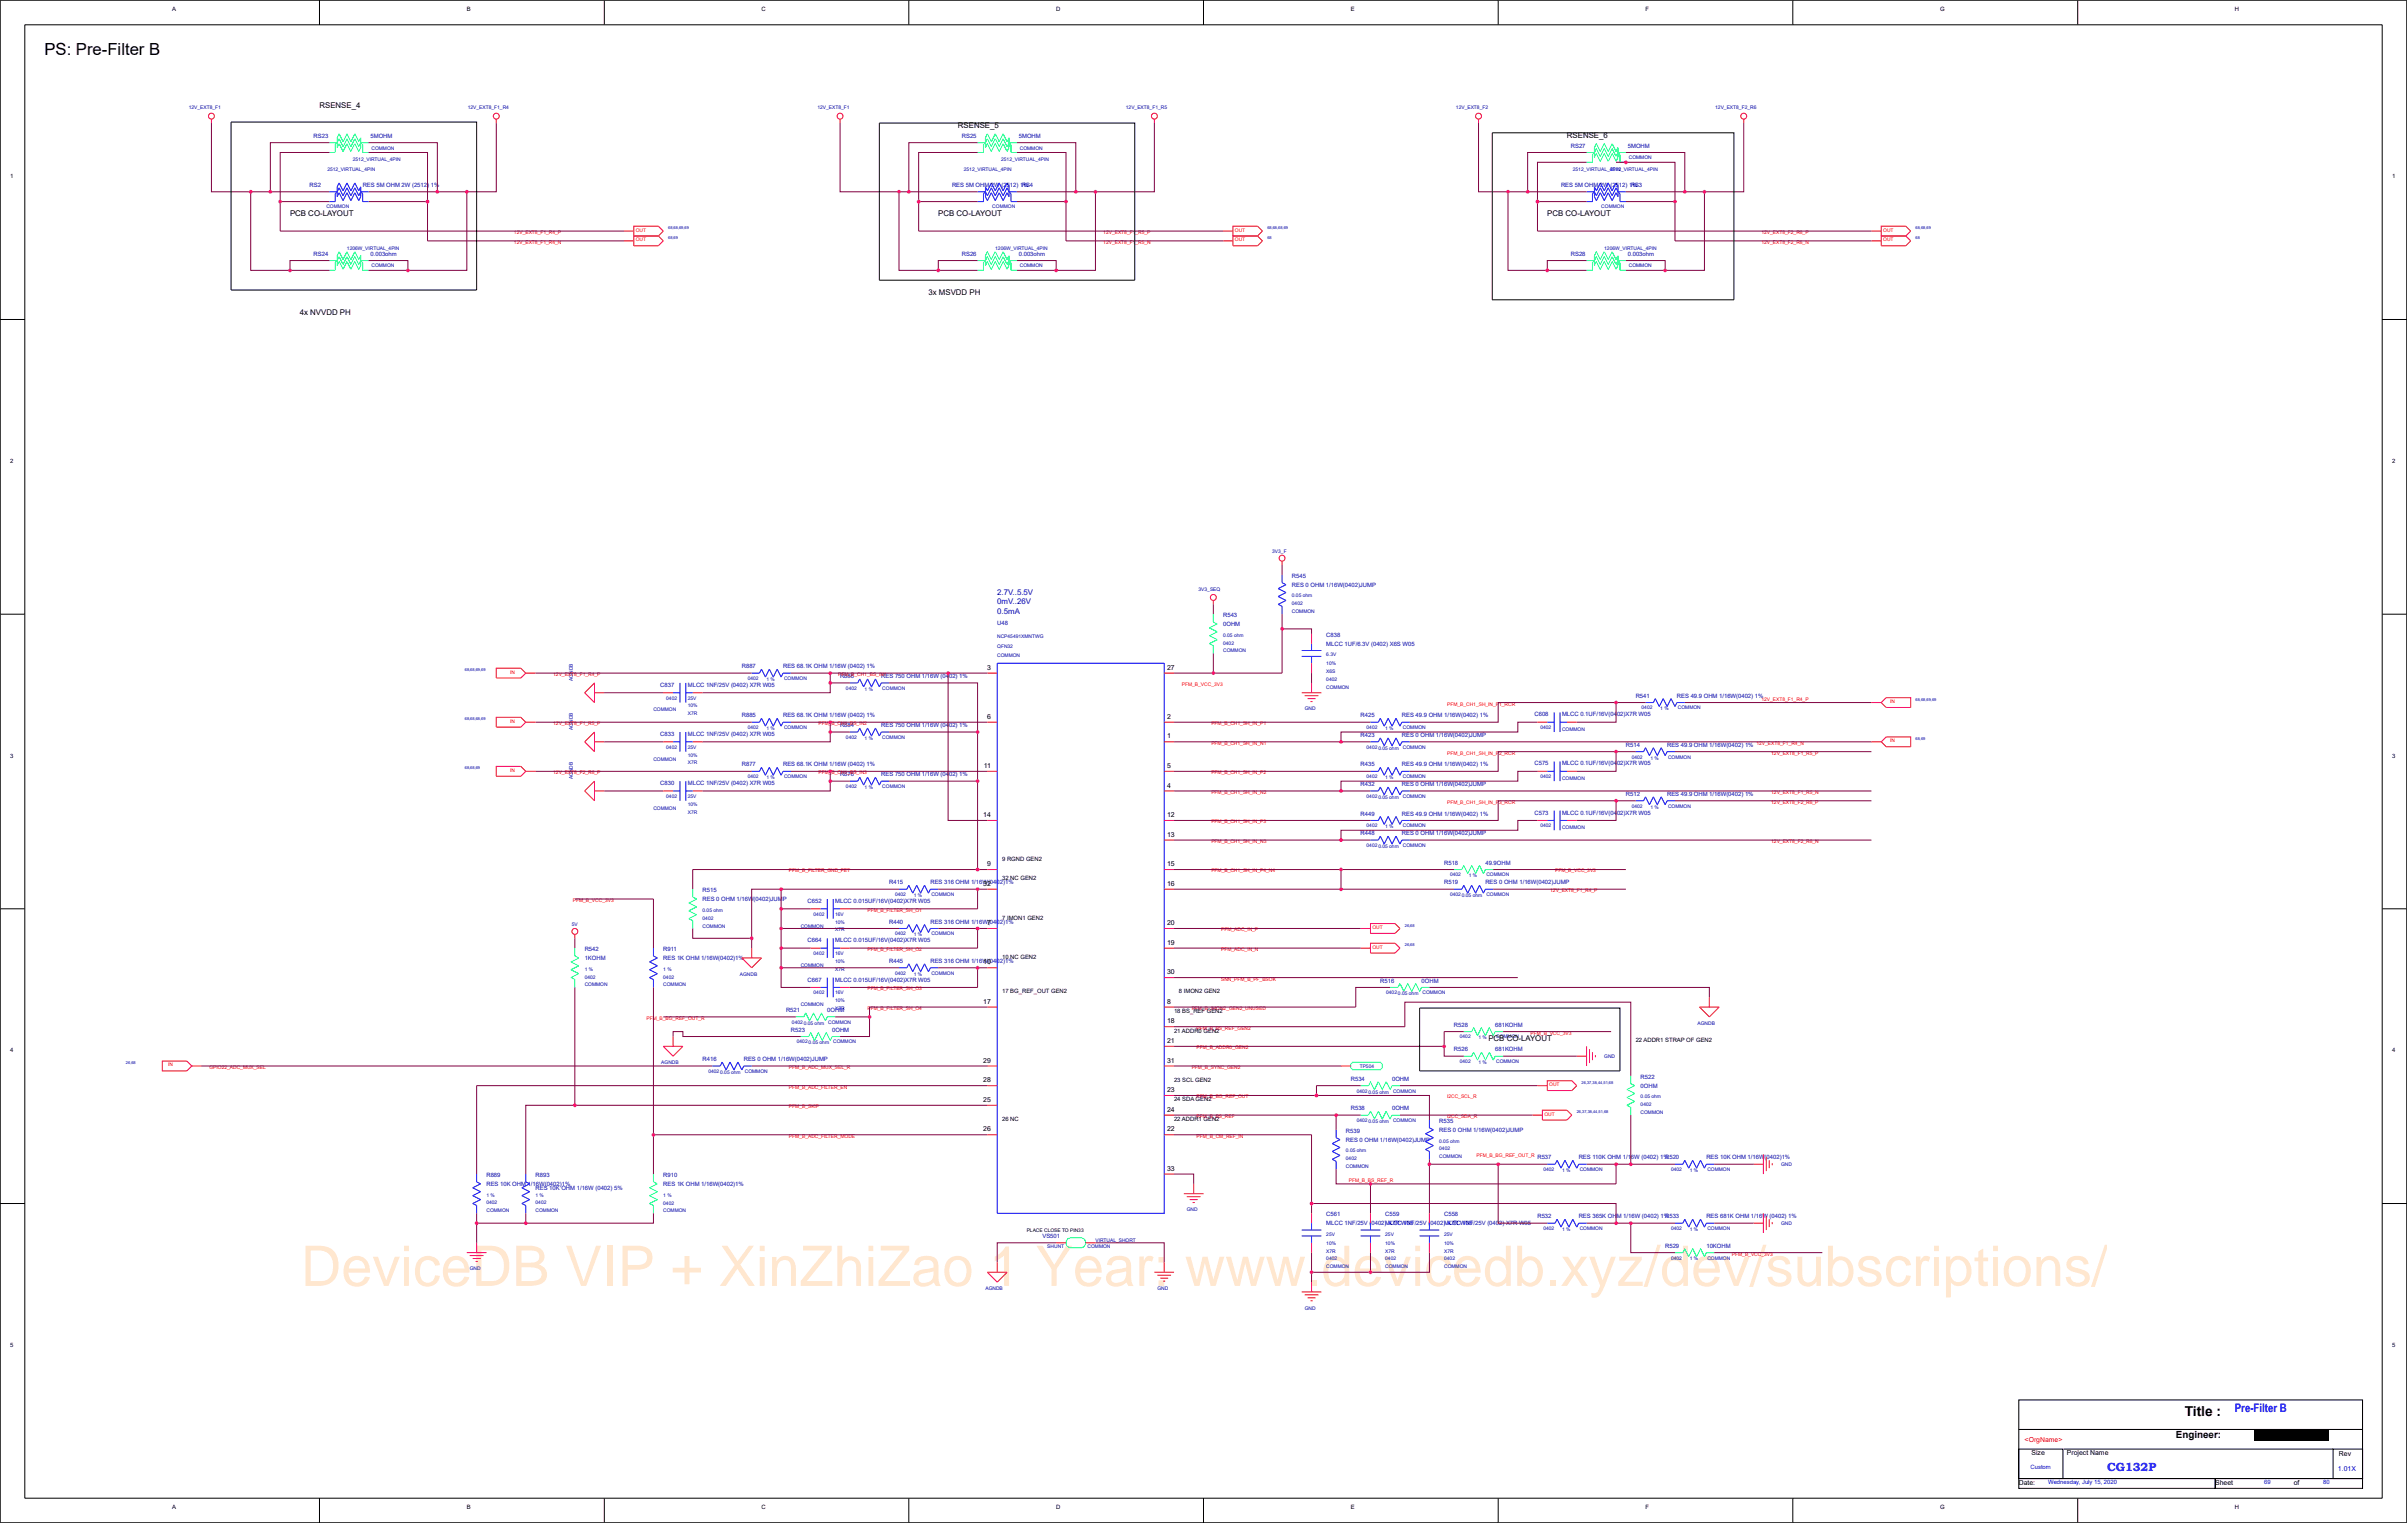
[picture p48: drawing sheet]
<svg xmlns="http://www.w3.org/2000/svg" width="271mm" height="172mm" viewBox="0 0 271 172" stroke-linecap="round" stroke-linejoin="round" font-family="sans-serif">
<defs><g id="words">
<text font-size="6.3" fill="#ff8000" x="33.9" y="145">DeviceDB VIP + XinZhiZao 1 Year: www.devicedb.xyz/dev/subscriptions/</text>
<text font-size="1.9" x="5" y="6.2">PS: Pre-Filter B</text>
<text font-size="1.6" x="246.3" y="159.6">Title :</text>
<g font-size="1.3" fill="#00f">
<text x="251.9" y="159.1">Pre-Filter B</text>
<text x="237.5" y="165.8">CG132P</text>
</g>
<text font-size="1.1" x="245.3" y="162.1">Engineer:</text>
<g font-size=".9">
<text x="36" y="12.2">RSENSE_4</text>
<text x="108" y="14.4">RSENSE_5</text>
<text x="176.6" y="15.5">RSENSE_6</text>
<text x="32.7" y="24.4">PCB CO-LAYOUT</text>
<text x="105.8" y="24.4">PCB CO-LAYOUT</text>
<text x="174.4" y="24.4">PCB CO-LAYOUT</text>
<text x="33.8" y="35.5">4x NVVDD PH</text>
<text x="104.7" y="33.2">3x MSVDD PH</text>
<text x="167.8" y="117.4">PCB CO-LAYOUT</text>
</g>
<g font-size=".9" fill="#0000a0">
<text x="112.4" y="69.2">0.5mA</text>
<text x="112.4" y="68.1">0mV..26V</text>
<text x="112.4" y="67">2.7V..5.5V</text>
</g>
<g font-size=".8">
<text x="111.3" y="75.5">3</text>
<text x="131.6" y="75.5">27</text>
<text x="111.3" y="81">6</text>
<text x="131.6" y="83.2">1</text>
<text x="131.6" y="81">2</text>
<text x="110.9" y="86.6">11</text>
<text x="131.6" y="88.8">4</text>
<text x="131.6" y="86.6">5</text>
<text x="110.8" y="92.1">14</text>
<text x="131.6" y="92.1">12</text>
<text x="131.6" y="94.3">13</text>
<text x="110.8" y="99.9">32</text>
<text x="111.3" y="97.6">9</text>
<text x="131.6" y="97.6">15</text>
<text x="131.6" y="99.9">16</text>
<text x="111.3" y="104.3">7</text>
<text x="131.6" y="106.5">19</text>
<text x="131.6" y="104.3">20</text>
<text x="110.8" y="108.7">10</text>
<text x="110.8" y="113.1">17</text>
<text x="131.6" y="113.1">8</text>
<text x="131.6" y="109.8">30</text>
<text x="110.8" y="119.8">29</text>
<text x="131.6" y="115.4">18</text>
<text x="131.6" y="117.6">21</text>
<text x="131.6" y="119.8">31</text>
<text x="110.8" y="124.2">25</text>
<text x="110.8" y="122">28</text>
<text x="131.6" y="123.1">23</text>
<text x="131.6" y="125.3">24</text>
<text x="110.8" y="127.5">26</text>
<text x="131.6" y="127.5">22</text>
<text x="131.6" y="132">33</text>
<text x="227.6" y="167.4">Date:</text>
<text x="229" y="164.1">Size</text>
<text x="233" y="164.1">Project Name</text>
<text x="249.7" y="167.4">Sheet</text>
<text x="258.6" y="167.4">of</text>
<text x="263.7" y="164.2">Rev</text>
</g>
<text font-size=".8" fill="#f00" x="228.2" y="162.6">&lt;OrgName&gt;</text>
<text font-size=".8" fill="#00f" x="263.6" y="165.8">1.01X</text>
<g font-size=".7">
<text x="19.4" y="1.2">A</text>
<text x="52.6" y="1.2">B</text>
<text x="85.8" y="1.2">C</text>
<text x="119.1" y="1.2">D</text>
<text x="152.3" y="1.2">E</text>
<text x="185.5" y="1.2">F</text>
<text x="218.7" y="1.2">G</text>
<text x="251.9" y="1.2">H</text>
<text x="1.1" y="20.1">1</text>
<text x="269.7" y="20.1">1</text>
<text x="1.1" y="52.2">2</text>
<text x="269.7" y="52.2">2</text>
<text x="1.1" y="85.4">3</text>
<text x="269.7" y="85.4">3</text>
<text x="113" y="99.2">32 NC GEN2</text>
<text x="113" y="97">9 RGND GEN2</text>
<text x="113" y="103.7">7 IMON1 GEN2</text>
<text x="113" y="108.1">10 NC GEN2</text>
<text x="113" y="112">17 BG_REF_OUT GEN2</text>
<text x="132.9" y="112">8 IMON2 GEN2</text>
<text x="1.1" y="118.6">4</text>
<text x="132.3" y="116.4">21 ADDR0 GEN2</text>
<text x="132.3" y="114.2">18 BS_REF GEN2</text>
<text x="184.4" y="117.5">22 ADDR1 STRAP OF GEN2</text>
<text x="269.7" y="118.6">4</text>
<text x="132.3" y="124.2">24 SDA GEN2</text>
<text x="132.3" y="121.9">23 SCL GEN2</text>
<text x="113" y="126.4">26 NC</text>
<text x="132.3" y="126.4">22 ADDR1 GEN2</text>
<text x="1.1" y="151.8">5</text>
<text x="269.7" y="151.8">5</text>
<text x="19.4" y="170.1">A</text>
<text x="52.6" y="170.1">B</text>
<text x="85.8" y="170.1">C</text>
<text x="119.1" y="170.1">D</text>
<text x="152.3" y="170.1">E</text>
<text x="185.5" y="170.1">F</text>
<text x="218.7" y="170.1">G</text>
<text x="251.9" y="170.1">H</text>
</g>
<g font-size=".7" fill="#0000a0">
<text x="35.4" y="15.5">RS23</text>
<text x="41.8" y="15.5">5MOHM</text>
<text x="108.4" y="15.5">RS25</text>
<text x="114.9" y="15.5">5MOHM</text>
<text x="177.1" y="16.6">RS27</text>
<text x="183.5" y="16.6">5MOHM</text>
<text x="34.9" y="21.1">RS2</text>
<text x="40.9" y="21.1">RES 5M OHM 2W (2512) 1%</text>
<text x="107.3" y="21.1">RES 5M OHM 2W (2512) 1%</text>
<text x="115.2" y="21.1">RS4</text>
<text x="176" y="21.1">RES 5M OHM 2W (2512) 1%</text>
<text x="183.8" y="21.1">RS3</text>
<text x="35.4" y="28.8">RS24</text>
<text x="41.8" y="28.8">0.003ohm</text>
<text x="108.4" y="28.8">RS26</text>
<text x="114.9" y="28.8">0.003ohm</text>
<text x="177.1" y="28.8">RS28</text>
<text x="183.5" y="28.8">0.003ohm</text>
<text x="145.6" y="65.1">R545</text>
<text x="112.4" y="70.5">U48</text>
<text x="137.9" y="69.6">R543</text>
<text x="137.9" y="70.6">0OHM</text>
<text x="145.6" y="66.1">RES 0 OHM 1/16W(0402)JUMP</text>
<text x="149.5" y="71.8">C838</text>
<text x="74.4" y="77.4">C837</text>
<text x="77.5" y="77.4">MLCC 1NF/25V (0402) X7R W05</text>
<text x="83.6" y="75.3">R887</text>
<text x="88.3" y="75.3">RES 68.1K OHM 1/16W (0402) 1%</text>
<text x="94.7" y="76.4">R886</text>
<text x="99.4" y="76.4">RES 750 OHM 1/16W (0402) 1%</text>
<text x="149.5" y="72.8">MLCC 1UF/6.3V (0402) X6S W05</text>
<text x="74.4" y="83">C833</text>
<text x="77.5" y="83">MLCC 1NF/25V (0402) X7R W05</text>
<text x="83.6" y="80.9">R885</text>
<text x="88.3" y="80.9">RES 68.1K OHM 1/16W (0402) 1%</text>
<text x="94.7" y="82">R884</text>
<text x="99.4" y="82">RES 750 OHM 1/16W (0402) 1%</text>
<text x="153.4" y="83.1">R423</text>
<text x="153.4" y="80.9">R425</text>
<text x="158" y="83.1">RES 0 OHM 1/16W(0402)JUMP</text>
<text x="158" y="80.9">RES 49.9 OHM 1/16W(0402) 1%</text>
<text x="173" y="80.7">C608</text>
<text x="176.1" y="80.7">MLCC 0.1UF/16V(0402)X7R W05</text>
<text x="184.4" y="78.6">R541</text>
<text x="189" y="78.6">RES 49.9 OHM 1/16W(0402) 1%</text>
<text x="74.4" y="88.5">C830</text>
<text x="77.5" y="88.5">MLCC 1NF/25V (0402) X7R W05</text>
<text x="83.6" y="86.4">R877</text>
<text x="88.3" y="86.4">RES 68.1K OHM 1/16W (0402) 1%</text>
<text x="94.7" y="87.5">R876</text>
<text x="99.4" y="87.5">RES 750 OHM 1/16W (0402) 1%</text>
<text x="153.4" y="88.6">R432</text>
<text x="153.4" y="86.4">R435</text>
<text x="158" y="88.6">RES 0 OHM 1/16W(0402)JUMP</text>
<text x="158" y="86.4">RES 49.9 OHM 1/16W(0402) 1%</text>
<text x="173" y="86.3">C575</text>
<text x="176.1" y="86.3">MLCC 0.1UF/16V(0402)X7R W05</text>
<text x="183.3" y="89.7">R512</text>
<text x="183.3" y="84.2">R514</text>
<text x="187.9" y="89.7">RES 49.9 OHM 1/16W(0402) 1%</text>
<text x="187.9" y="84.2">RES 49.9 OHM 1/16W(0402) 1%</text>
<text x="153.4" y="94.1">R448</text>
<text x="153.4" y="91.9">R449</text>
<text x="158" y="94.1">RES 0 OHM 1/16W(0402)JUMP</text>
<text x="158" y="91.9">RES 49.9 OHM 1/16W(0402) 1%</text>
<text x="173" y="91.8">C573</text>
<text x="176.1" y="91.8">MLCC 0.1UF/16V(0402)X7R W05</text>
<text x="79.2" y="100.6">R515</text>
<text x="79.2" y="101.6">RES 0 OHM 1/16W(0402)JUMP</text>
<text x="91" y="101.8">C652</text>
<text x="94.1" y="101.8">MLCC 0.015UF/16V(0402)X7R W05</text>
<text x="100.2" y="99.7">R415</text>
<text x="104.9" y="99.7">RES 316 OHM 1/16W(0402)1%</text>
<text x="162.8" y="99.7">R519</text>
<text x="162.8" y="97.5">R518</text>
<text x="167.4" y="97.5">49.9OHM</text>
<text x="167.4" y="99.7">RES 0 OHM 1/16W(0402)JUMP</text>
<text x="65.9" y="107.2">R542</text>
<text x="74.8" y="107.2">R911</text>
<text x="91" y="106.2">C664</text>
<text x="94.1" y="106.2">MLCC 0.015UF/16V(0402)X7R W05</text>
<text x="100.2" y="104.1">R440</text>
<text x="104.9" y="104.1">RES 316 OHM 1/16W(0402)1%</text>
<text x="65.9" y="108.2">1KOHM</text>
<text x="74.8" y="108.2">RES 1K OHM 1/16W(0402)1%</text>
<text x="91" y="110.6">C667</text>
<text x="94.1" y="110.6">MLCC 0.015UF/16V(0402)X7R W05</text>
<text x="100.2" y="108.5">R445</text>
<text x="104.9" y="108.5">RES 316 OHM 1/16W(0402)1%</text>
<text x="155.6" y="110.8">R516</text>
<text x="160.3" y="110.8">0OHM</text>
<text x="79.2" y="119.6">R416</text>
<text x="83.8" y="119.6">RES 0 OHM 1/16W(0402)JUMP</text>
<text x="88.6" y="114.1">R521</text>
<text x="89.2" y="116.3">R523</text>
<text x="93.3" y="114.1">0OHM</text>
<text x="93.8" y="116.3">0OHM</text>
<text x="163.9" y="118.5">R526</text>
<text x="163.9" y="115.7">R528</text>
<text x="168.6" y="118.5">681KOHM</text>
<text x="168.6" y="115.7">681KOHM</text>
<text x="152.3" y="125.2">R538</text>
<text x="152.3" y="121.8">R534</text>
<text x="156.9" y="125.2">0OHM</text>
<text x="156.9" y="121.8">0OHM</text>
<text x="184.9" y="121.6">R522</text>
<text x="184.9" y="122.6">0OHM</text>
<text x="151.7" y="127.7">R539</text>
<text x="151.7" y="128.7">RES 0 OHM 1/16W(0402)JUMP</text>
<text x="162.2" y="126.6">R535</text>
<text x="162.2" y="127.6">RES 0 OHM 1/16W(0402)JUMP</text>
<text x="173.3" y="130.7">R537</text>
<text x="178" y="130.7">RES 110K OHM 1/16W (0402) 1%</text>
<text x="187.7" y="130.7">R520</text>
<text x="192.4" y="130.7">RES 10K OHM 1/16W(0402)1%</text>
<text x="54.8" y="132.7">R889</text>
<text x="54.8" y="133.7">RES 10K OHM 1/16W(0402)1%</text>
<text x="60.4" y="132.7">R893</text>
<text x="60.4" y="134.1">RES 10K OHM 1/16W (0402) 5%</text>
<text x="74.8" y="132.7">R910</text>
<text x="74.8" y="133.7">RES 1K OHM 1/16W(0402)1%</text>
<text x="149.5" y="137.1">C561</text>
<text x="156.2" y="137.1">C559</text>
<text x="162.8" y="137.1">C558</text>
<text x="173.3" y="137.3">R532</text>
<text x="178" y="137.3">RES 365K OHM 1/16W (0402) 1%</text>
<text x="187.7" y="137.3">R533</text>
<text x="192.4" y="137.3">RES 681K OHM 1/16W (0402) 1%</text>
<text x="117.5" y="139.5">VS501</text>
<text x="149.5" y="138.1">MLCC 1NF/25V (0402) X7R W05</text>
<text x="156.2" y="138.1">MLCC 1NF/25V (0402) X7R W05</text>
<text x="162.8" y="138.1">MLCC 1NF/25V (0402) X7R W05</text>
<text x="187.7" y="140.7">R529</text>
<text x="192.4" y="140.7">10KOHM</text>
</g>
<g font-size=".7" fill="#00f">
<text x="228.9" y="165.6">Custom</text>
<text x="230.9" y="167.3">Wednesday, July 15, 2020</text>
<text x="255.3" y="167.3">69</text>
<text x="261.9" y="167.3">80</text>
</g>
<g font-size=".6" fill="#0000a0">
<text x="21.3" y="12.3">12V_EXT8_F1</text>
<text x="41.9" y="16.9">COMMON</text>
<text x="52.7" y="12.3">12V_EXT8_F1_R4</text>
<text x="92.2" y="12.3">12V_EXT8_F1</text>
<text x="115" y="16.9">COMMON</text>
<text x="126.9" y="12.3">12V_EXT8_F1_R5</text>
<text x="164.1" y="12.3">12V_EXT8_F2</text>
<text x="183.6" y="18">COMMON</text>
<text x="193.4" y="12.3">12V_EXT8_F2_R6</text>
<text x="36.8" y="23.5">COMMON</text>
<text x="36.9" y="19.3">2512_VIRTUAL_4PIN</text>
<text x="39.8" y="18.2">2512_VIRTUAL_4PIN</text>
<text x="108.7" y="19.3">2512_VIRTUAL_4PIN</text>
<text x="111.9" y="23.5">COMMON</text>
<text x="112.9" y="18.2">2512_VIRTUAL_4PIN</text>
<text x="177.3" y="19.3">2512_VIRTUAL_4PIN</text>
<text x="180.5" y="23.5">COMMON</text>
<text x="181.5" y="19.3">2512_VIRTUAL_4PIN</text>
<text x="39.1" y="28.2">1206W_VIRTUAL_4PIN</text>
<text x="112.2" y="28.2">1206W_VIRTUAL_4PIN</text>
<text x="180.8" y="28.2">1206W_VIRTUAL_4PIN</text>
<text x="41.9" y="30.1">COMMON</text>
<text x="115" y="30.1">COMMON</text>
<text x="183.6" y="30.1">COMMON</text>
<text x="143.4" y="62.4">3V3_F</text>
<text x="112.4" y="71.9">NCP45491XMNTWG</text>
<text x="135.1" y="66.6">3V3_SEQ</text>
<text x="137.9" y="71.8">0.05 ohm</text>
<text x="145.6" y="68.2">0402</text>
<text x="145.6" y="67.4">0.05 ohm</text>
<text x="145.6" y="69.1">COMMON</text>
<text x="64.6" y="76.8" transform="rotate(-90 64.6 76.8)">AGNDB</text>
<text x="84.3" y="76.7">0402</text>
<text x="86.4" y="76.8">1 %</text>
<text x="88.4" y="76.7">COMMON</text>
<text x="95.4" y="77.8">0402</text>
<text x="97.5" y="77.9">1 %</text>
<text x="99.5" y="77.8">COMMON</text>
<text x="112.4" y="74.1">COMMON</text>
<text x="112.4" y="73">QFN32</text>
<text x="137.9" y="72.7">0402</text>
<text x="137.9" y="73.6">COMMON</text>
<text x="149.5" y="75">10%</text>
<text x="149.5" y="76.8">0402</text>
<text x="149.5" y="74">6.3V</text>
<text x="149.5" y="75.9">X6S</text>
<text x="149.5" y="77.6">COMMON</text>
<text x="64.6" y="82.3" transform="rotate(-90 64.6 82.3)">AGNDB</text>
<text x="73.7" y="80.2">COMMON</text>
<text x="75.1" y="78.9">0402</text>
<text x="77.5" y="80.6">X7R</text>
<text x="77.5" y="79.8">10%</text>
<text x="77.5" y="78.9">25V</text>
<text x="84.3" y="82.2">0402</text>
<text x="86.4" y="82.3">1 %</text>
<text x="88.4" y="82.2">COMMON</text>
<text x="95.4" y="83.3">0402</text>
<text x="97.5" y="83.4">1 %</text>
<text x="99.5" y="83.3">COMMON</text>
<text x="147.1" y="80.1">GND</text>
<text x="154.1" y="82.2">0402</text>
<text x="156.2" y="82.3">1 %</text>
<text x="158.1" y="82.2">COMMON</text>
<text x="173.7" y="82.2">0402</text>
<text x="176.1" y="82.4">COMMON</text>
<text x="185.1" y="80">0402</text>
<text x="187.2" y="80.1">1 %</text>
<text x="189.2" y="80">COMMON</text>
<text x="64.6" y="87.8" transform="rotate(-90 64.6 87.8)">AGNDB</text>
<text x="73.7" y="85.7">COMMON</text>
<text x="75.1" y="89.9">0402</text>
<text x="75.1" y="84.4">0402</text>
<text x="77.5" y="89.9">25V</text>
<text x="77.5" y="85.3">10%</text>
<text x="77.5" y="86.2">X7R</text>
<text x="77.5" y="84.4">25V</text>
<text x="84.3" y="87.7">0402</text>
<text x="86.4" y="87.8">1 %</text>
<text x="88.4" y="87.7">COMMON</text>
<text x="95.4" y="88.8">0402</text>
<text x="97.5" y="88.9">1 %</text>
<text x="99.5" y="88.8">COMMON</text>
<text x="154.1" y="89.9">0402</text>
<text x="154.1" y="87.7">0402</text>
<text x="154.1" y="84.4">0402</text>
<text x="155.4" y="84.5">0.05 ohm</text>
<text x="156.2" y="87.8">1 %</text>
<text x="158.1" y="84.4">COMMON</text>
<text x="158.1" y="89.9">COMMON</text>
<text x="158.1" y="87.7">COMMON</text>
<text x="173.7" y="87.7">0402</text>
<text x="176.1" y="87.9">COMMON</text>
<text x="183.9" y="85.5">0402</text>
<text x="186.1" y="85.6">1 %</text>
<text x="188" y="85.5">COMMON</text>
<text x="73.7" y="91.3">COMMON</text>
<text x="77.5" y="91.7">X7R</text>
<text x="77.5" y="90.8">10%</text>
<text x="154.1" y="95.5">0402</text>
<text x="154.1" y="93.3">0402</text>
<text x="155.4" y="95.6">0.05 ohm</text>
<text x="155.4" y="90.1">0.05 ohm</text>
<text x="156.2" y="93.4">1 %</text>
<text x="158.1" y="95.5">COMMON</text>
<text x="158.1" y="93.3">COMMON</text>
<text x="173.7" y="93.3">0402</text>
<text x="176.1" y="93.5">COMMON</text>
<text x="183.9" y="91">0402</text>
<text x="186.1" y="91.2">1 %</text>
<text x="188" y="91">COMMON</text>
<text x="100.9" y="101">0402</text>
<text x="103" y="101.1">1 %</text>
<text x="105" y="101">COMMON</text>
<text x="163.5" y="101">0402</text>
<text x="163.5" y="98.8">0402</text>
<text x="164.8" y="101.1">0.05 ohm</text>
<text x="165.6" y="98.9">1 %</text>
<text x="167.6" y="101">COMMON</text>
<text x="167.6" y="98.8">COMMON</text>
<text x="64.5" y="104.3">5V</text>
<text x="79.2" y="102.8">0.05 ohm</text>
<text x="79.2" y="104.6">COMMON</text>
<text x="79.2" y="103.7">0402</text>
<text x="90.3" y="104.6">COMMON</text>
<text x="91.7" y="107.7">0402</text>
<text x="91.7" y="103.2">0402</text>
<text x="94.1" y="107.7">16V</text>
<text x="94.1" y="105">X7R</text>
<text x="94.1" y="104.1">10%</text>
<text x="94.1" y="103.2">16V</text>
<text x="100.9" y="105.4">0402</text>
<text x="103" y="105.6">1 %</text>
<text x="105" y="105.4">COMMON</text>
<text x="65.9" y="111.2">COMMON</text>
<text x="65.9" y="110.3">0402</text>
<text x="65.9" y="109.4">1 %</text>
<text x="74.8" y="109.4">1 %</text>
<text x="74.8" y="110.3">0402</text>
<text x="74.8" y="111.2">COMMON</text>
<text x="83.4" y="110">AGNDB</text>
<text x="90.3" y="113.4">COMMON</text>
<text x="90.3" y="109">COMMON</text>
<text x="91.7" y="112.1">0402</text>
<text x="94.1" y="113">10%</text>
<text x="94.1" y="113.9">X7R</text>
<text x="94.1" y="112.1">16V</text>
<text x="94.1" y="109.4">X7R</text>
<text x="94.1" y="108.5">10%</text>
<text x="100.9" y="109.9">0402</text>
<text x="103" y="110">1 %</text>
<text x="105" y="109.9">COMMON</text>
<text x="156.3" y="112.1">0402</text>
<text x="157.6" y="112.2">0.05 ohm</text>
<text x="160.4" y="112.1">COMMON</text>
<text x="74.5" y="119.9">AGNDB</text>
<text x="89.3" y="115.4">0402</text>
<text x="89.8" y="117.6">0402</text>
<text x="90.6" y="115.5">0.05 ohm</text>
<text x="91.2" y="117.7">0.05 ohm</text>
<text x="93.4" y="115.4">COMMON</text>
<text x="93.9" y="117.6">COMMON</text>
<text x="164.6" y="119.8">0402</text>
<text x="164.6" y="117.1">0402</text>
<text x="166.7" y="119.9">1 %</text>
<text x="166.7" y="117.2">1 %</text>
<text x="168.7" y="119.8">COMMON</text>
<text x="168.7" y="117.1">COMMON</text>
<text x="180.8" y="119.3">GND</text>
<text x="191.4" y="115.5">AGNDB</text>
<text x="79.9" y="120.9">0402</text>
<text x="81.2" y="121.1">0.05 ohm</text>
<text x="84" y="120.9">COMMON</text>
<text x="152.9" y="123.2">0402</text>
<text x="153.3" y="120.4">TP504</text>
<text x="154.3" y="123.3">0.05 ohm</text>
<text x="157" y="123.2">COMMON</text>
<text x="184.9" y="123.8">0.05 ohm</text>
<text x="184.9" y="124.7">0402</text>
<text x="184.9" y="125.6">COMMON</text>
<text x="151.7" y="129.9">0.05 ohm</text>
<text x="151.7" y="130.8">0402</text>
<text x="151.7" y="131.7">COMMON</text>
<text x="152.9" y="126.5">0402</text>
<text x="154.3" y="126.6">0.05 ohm</text>
<text x="157" y="126.5">COMMON</text>
<text x="162.2" y="130.6">COMMON</text>
<text x="162.2" y="128.8">0.05 ohm</text>
<text x="162.2" y="129.7">0402</text>
<text x="200.8" y="131.5">GND</text>
<text x="54.8" y="135.8">0402</text>
<text x="54.8" y="136.7">COMMON</text>
<text x="54.8" y="134.9">1 %</text>
<text x="60.4" y="136.7">COMMON</text>
<text x="60.4" y="135.8">0402</text>
<text x="60.4" y="134.9">1 %</text>
<text x="74.8" y="134.9">1 %</text>
<text x="74.8" y="135.8">0402</text>
<text x="74.8" y="136.7">COMMON</text>
<text x="133.8" y="136.6">GND</text>
<text x="174" y="132">0402</text>
<text x="176.1" y="132.1">1 %</text>
<text x="178.1" y="132">COMMON</text>
<text x="188.4" y="132">0402</text>
<text x="190.5" y="132.1">1 %</text>
<text x="192.5" y="132">COMMON</text>
<text x="53" y="143.2">GND</text>
<text x="118.1" y="140.7">SHUNT</text>
<text x="122.6" y="140.7">COMMON</text>
<text x="123.5" y="140">VIRTUAL_SHORT</text>
<text x="149.5" y="141.2">X7R</text>
<text x="149.5" y="142.1">0402</text>
<text x="149.5" y="143">COMMON</text>
<text x="149.5" y="139.3">25V</text>
<text x="149.5" y="140.3">10%</text>
<text x="156.2" y="139.3">25V</text>
<text x="156.2" y="143">COMMON</text>
<text x="156.2" y="142.1">0402</text>
<text x="156.2" y="141.2">X7R</text>
<text x="156.2" y="140.3">10%</text>
<text x="162.8" y="142.1">0402</text>
<text x="162.8" y="141.2">X7R</text>
<text x="162.8" y="139.3">25V</text>
<text x="162.8" y="140.3">10%</text>
<text x="162.8" y="143">COMMON</text>
<text x="174" y="138.7">0402</text>
<text x="176.1" y="138.8">1 %</text>
<text x="178.1" y="138.7">COMMON</text>
<text x="188.4" y="142">0402</text>
<text x="188.4" y="138.7">0402</text>
<text x="190.5" y="142.1">1 %</text>
<text x="190.5" y="138.8">1 %</text>
<text x="192.5" y="142">COMMON</text>
<text x="192.5" y="138.7">COMMON</text>
<text x="200.8" y="138.1">GND</text>
<text x="111.1" y="145.4">AGNDB</text>
<text x="130.5" y="145.4">GND</text>
<text x="147.1" y="147.6">GND</text>
</g>
<g font-size=".6" fill="#f00">
<text x="57.9" y="27.5">12V_EXT8_F1_R4_N</text>
<text x="57.9" y="26.4">12V_EXT8_F1_R4_P</text>
<text x="71.7" y="27.2">OUT</text>
<text x="71.7" y="26.1">OUT</text>
<text x="124.4" y="27.5">12V_EXT8_F1_R5_N</text>
<text x="124.4" y="26.4">12V_EXT8_F1_R5_P</text>
<text x="139.2" y="27.2">OUT</text>
<text x="139.2" y="26.1">OUT</text>
<text x="198.6" y="27.5">12V_EXT8_F2_R6_N</text>
<text x="198.6" y="26.4">12V_EXT8_F2_R6_P</text>
<text x="212.3" y="27.2">OUT</text>
<text x="212.3" y="26.1">OUT</text>
<text x="57.5" y="75.9">IN</text>
<text x="62.4" y="76.2">12V_EXT8_F1_R4_P</text>
<text x="94.5" y="76.2">PFM_B_CH1_BS_IN1</text>
<text x="133.2" y="77.3">PFM_B_VCC_3V3</text>
<text x="57.5" y="81.5">IN</text>
<text x="62.4" y="81.7">12V_EXT8_F1_R5_P</text>
<text x="92.3" y="81.7">PFM_B_CH1_BS_IN2</text>
<text x="136.6" y="84">PFM_B_CH1_SH_IN_N1</text>
<text x="136.6" y="81.7">PFM_B_CH1_SH_IN_P1</text>
<text x="163.1" y="79.5">PFM_B_CH1_SH_IN_P1_RCR</text>
<text x="198" y="84">12V_EXT8_F1_R4_N</text>
<text x="198.6" y="79">12V_EXT8_F1_R4_P</text>
<text x="213.1" y="83.7">IN</text>
<text x="213.1" y="79.3">IN</text>
<text x="57.5" y="87">IN</text>
<text x="62.4" y="87.3">12V_EXT8_F2_R6_P</text>
<text x="92.3" y="87.3">PFM_B_CH1_BS_IN3</text>
<text x="136.6" y="89.5">PFM_B_CH1_SH_IN_N2</text>
<text x="136.6" y="87.3">PFM_B_CH1_SH_IN_P2</text>
<text x="163.1" y="85.1">PFM_B_CH1_SH_IN_P2_RCR</text>
<text x="199.7" y="89.5">12V_EXT8_F1_R5_N</text>
<text x="199.7" y="85.1">12V_EXT8_F1_R5_P</text>
<text x="136.6" y="95">PFM_B_CH1_SH_IN_N3</text>
<text x="136.6" y="92.8">PFM_B_CH1_SH_IN_P3</text>
<text x="163.1" y="90.6">PFM_B_CH1_SH_IN_P3_RCR</text>
<text x="199.7" y="95">12V_EXT8_F2_R6_N</text>
<text x="199.7" y="90.6">12V_EXT8_F2_R6_P</text>
<text x="64.6" y="101.7">PFM_B_VCC_3V3</text>
<text x="88.9" y="98.4">PFM_B_FILTER_GND_FET</text>
<text x="136.6" y="98.4">PFM_B_CH1_SH_IN_P4_N4</text>
<text x="174.8" y="100.6">12V_EXT8_F1_R4_P</text>
<text x="175.3" y="98.4">PFM_B_VCC_3V3</text>
<text x="97.8" y="102.8">PFM_B_FILTER_SH_O1</text>
<text x="97.8" y="107.2">PFM_B_FILTER_SH_O2</text>
<text x="137.7" y="107.2">PFM_ADC_IN_N</text>
<text x="137.7" y="105">PFM_ADC_IN_P</text>
<text x="154.7" y="106.9">OUT</text>
<text x="154.7" y="104.7">OUT</text>
<text x="97.8" y="111.6">PFM_B_FILTER_SH_O3</text>
<text x="97.8" y="113.9">PFM_B_FILTER_SH_O4</text>
<text x="134.3" y="113.9">PFM_B_IMON2_GEN2_UNUSED</text>
<text x="137.7" y="110.5">SNN_PFM_B_PF_BSOK</text>
<text x="72.9" y="115">PFM_B_BG_REF_OUT_R</text>
<text x="134.9" y="118.3">PFM_B_ADDR0_GEN2</text>
<text x="134.9" y="116.1">PFM_B_BS_REF_GEN2</text>
<text x="172.5" y="116.6">PFM_B_VCC_3V3</text>
<text x="19" y="120.2">IN</text>
<text x="23.6" y="120.5">GPIO22_ADC_MUX_SEL</text>
<text x="88.9" y="122.7">PFM_B_ADC_FILTER_EN</text>
<text x="88.9" y="120.5">PFM_B_ADC_MUX_SEL_R</text>
<text x="88.9" y="124.9">PFM_B_SKIP</text>
<text x="134.3" y="120.5">PFM_B_SYNC_GEN2</text>
<text x="134.9" y="123.8">PFM_B_BG_REF_OUT</text>
<text x="163.1" y="123.8">I2CC_SCL_R</text>
<text x="174.1" y="125.8">OUT</text>
<text x="174.6" y="122.4">OUT</text>
<text x="88.9" y="128.3">PFM_B_ADC_FILTER_MODE</text>
<text x="134.9" y="126">PFM_B_BS_REF</text>
<text x="134.9" y="128.3">PFM_B_CM_REF_IN</text>
<text x="163.1" y="126">I2CC_SDA_R</text>
<text x="166.5" y="130.5">PFM_B_BG_REF_OUT_R</text>
<text x="152.1" y="133.2">PFM_B_BS_REF_R</text>
<text x="195.2" y="141.5">PFM_B_VCC_3V3</text>
</g>
<text font-size=".6" x="115.7" y="138.9">PLACE CLOSE TO PIN33</text>
<g font-size=".4" fill="#0000a0">
<text x="75.3" y="26.9">68,69</text>
<text x="75.3" y="25.8">68,68,69,69</text>
<text x="142.9" y="26.9">68</text>
<text x="142.9" y="25.8">68,68,68,69</text>
<text x="215.9" y="26.9">68</text>
<text x="215.9" y="25.8">68,68,69</text>
<text x="52.4" y="75.7">68,68,69,69</text>
<text x="52.4" y="81.2">68,68,68,69</text>
<text x="215.9" y="83.4">68,69</text>
<text x="215.9" y="79">68,68,69,69</text>
<text x="52.4" y="86.7">68,68,69</text>
<text x="158.4" y="106.7">26,68</text>
<text x="158.4" y="104.4">26,68</text>
<text x="14.2" y="119.9">26,68</text>
<text x="177.7" y="125.5">26,37,38,44,51,68</text>
<text x="178.3" y="122.2">26,37,38,44,51,68</text>
</g>
<text font-size=".2" fill="#fff" x="137" y="75.9" transform="rotate(-90 137 75.9)">PFM_B_VCC_3V3</text>
</g></defs>
<g fill="none" stroke="#00f" stroke-width=".11">
<path d="M37.1 21.6h.9M37.8 21.8v.9h-.7M38 21.1v1.1M40.7 21.6h.9M40.7 21.1v1.1M40.9 21.8v.9h.7M110.2 21.6h.9M110.9 21.8v.9h-.7M111.1 21.1v1.1M113.7 21.6h.9M113.7 21.1v1.1M114 21.8v.9h.6"/>
<path d="M178.9 21.6h.8M179.5 21.8v.9h-.6M179.7 21.1v1.1M182.4 21.1v1.1M182.4 21.6h.9M182.6 21.8v.9h.7M75.9 78.1h.8M76.7 77v2.2M77.3 77v2.2M77.3 78.1h.8M84.7 75.9h.9M88.3 75.9h.9"/>
<path d="M95.8 77h.9M99.4 77h.8M112.4 74.8h18.8v62h-18.8zM144.5 64.8v.9M144.5 68.3v.9M146.7 73.3h2.3M146.7 74h2.3M147.9 72.6v.7M147.9 74v.8M185.5 79.2h.9M189 79.2h.9M75.9 89.2h.8"/>
<path d="M75.9 83.6h.8M76.7 82.5v2.2M76.7 88.1v2.2M77.3 89.2h.8M77.3 82.5v2.2M77.3 88.1v2.2M77.3 83.6h.8M84.7 87h.9M84.7 81.4h.9M88.3 87h.9M88.3 81.4h.9M95.8 88.1h.9"/>
<path d="M95.8 82.5h.9M99.4 88.1h.8M99.4 82.5h.8M154.5 94.7h.9M154.5 92.5h.9M154.5 89.2h.9M154.5 87h.9M154.5 83.6h.9M154.5 81.4h.9M158 94.7h.9M158 92.5h.9M158 89.2h.9"/>
<path d="M158 87h.9M158 83.6h.9M158 81.4h.9M174.4 92.5h.8M174.4 87h.8M174.4 81.4h.8M175.2 80.3v2.2M175.2 85.8v2.3M175.2 91.4v2.2M175.9 92.5h.7M175.9 87h.7M175.9 81.4h.7"/>
<path d="M175.9 80.3v2.2M175.9 85.8v2.3M175.9 91.4v2.2M184.4 90.3h.9M184.4 84.7h.9M187.9 90.3h.9M187.9 84.7h.9M73.7 106.9v.9M73.7 110.4v.9M92.5 111.3h.8M92.5 106.9h.8M92.5 102.5h.8"/>
<path d="M93.3 101.3v2.3M93.3 105.8v2.2M93.3 110.2v2.2M93.9 111.3h.8M93.9 101.3v2.3M93.9 105.8v2.2M93.9 110.2v2.2M93.9 106.9h.8M93.9 102.5h.8M101.3 100.2h.9M101.3 109.1h.9M101.3 104.7h.9"/>
<path d="M104.9 100.2h.9M104.9 109.1h.9M104.9 104.7h.9M163.9 100.2h.9M167.4 100.2h.9M53.7 132.3v.9M53.7 135.9v.9M59.3 132.3v.9M59.3 135.9v.9M80.3 120.2h.9M83.8 120.2h.9M146.7 138.7h2.3"/>
<path d="M146.7 139.3h2.3M147.9 137.9v.8M147.9 139.3v.8M150.6 127.4v.9M150.6 130.9v.9M153.4 138.7h2.2M153.4 139.3h2.2M154.5 137.9v.8M154.5 139.3v.8M160 138.7h2.2M160 139.3h2.2M161.1 126.3v.8"/>
<path d="M161.1 129.8v.9M161.1 137.9v.8M161.1 139.3v.8M174.4 137.9h.9M174.4 131.2h.9M178 137.9h.9M178 131.2h.9M188.8 137.9h.9M188.8 131.2h.9M192.4 137.9h.8M192.4 131.2h.8"/>
</g>
<g fill="#000" stroke="#00f" stroke-width=".11">
<path d="M38 21.6l-.2 .2zM38.2 20.6l-.2 .5zM38.2 21.7l-.2 .5zM38.2 21.2l-.2 .4zM38.2 20.6l.5 .9zM38.2 21.7l.5 .9zM38.2 21.2l.5 .9zM39.1 20.6l-.4 .9zM39.1 20.6l.5 .9zM39.1 21.7l-.4 .9zM39.1 21.7l.5 .9zM39.1 21.2l-.4 .9z"/>
<path d="M39.1 21.2l.5 .9zM40 20.6l-.4 .9zM40 21.7l-.4 .9zM40 21.2l-.4 .9zM40 20.6l.4 .9zM40 21.7l.4 .9zM40 21.2l.4 .9zM40.7 21.1l-.3 .4zM40.7 22.2l-.3 .4zM40.7 21.6l-.3 .5zM40.7 21.6l.2 .2zM111.1 21.6l-.2 .2z"/>
<path d="M111.1 21.1l.2 .4zM111.1 22.2l.2 .4zM111.1 21.6l.2 .5zM111.8 20.6l-.5 .9zM111.8 21.7l-.5 .9zM111.8 21.2l-.5 .9zM111.8 20.6l.4 .9zM111.8 21.7l.4 .9zM111.8 21.2l.4 .9zM112.6 20.6l.5 .9zM112.6 20.6l-.4 .9zM112.6 21.7l.5 .9z"/>
<path d="M112.6 21.7l-.4 .9zM112.6 21.2l.5 .9zM112.6 21.2l-.4 .9zM113.5 20.6l-.4 .9zM113.5 21.7l-.4 .9zM113.5 21.2l-.4 .9zM113.5 20.6l.2 .5zM113.5 21.7l.2 .5zM113.5 21.2l.2 .4zM113.7 21.6l.3 .2zM179.7 21.6l-.2 .2zM179.7 21.1l.3 .4z"/>
<path d="M179.7 22.2l.3 .4zM179.7 21.6l.3 .5zM180.4 20.6l-.4 .9zM180.4 21.7l-.4 .9zM180.4 21.2l-.4 .9zM180.4 20.6l.4 .9zM180.4 21.7l.4 .9zM180.4 21.2l.4 .9zM181.3 20.6l.4 .9zM181.3 20.6l-.5 .9zM181.3 21.7l.4 .9zM181.3 21.7l-.5 .9z"/>
<path d="M181.3 21.2l.4 .9zM181.3 21.2l-.5 .9zM182.2 20.6l-.5 .9zM182.2 21.7l-.5 .9zM182.2 21.2l-.5 .9zM182.2 20.6l.2 .5zM182.2 21.7l.2 .5zM182.2 21.2l.2 .4zM182.4 21.6l.2 .2zM85.8 75.4l-.2 .5zM85.8 75.4l.5 .9zM86.7 75.4l-.4 .9z"/>
<path d="M86.7 75.4l.5 .9zM87.6 75.4l-.4 .9zM87.6 75.4l.5 .9zM88.3 75.9l-.2 .4zM96.9 76.5l-.2 .5zM96.9 76.5l.5 .9zM97.8 76.5l-.4 .9zM97.8 76.5l.4 .9zM98.7 76.5l-.5 .9zM98.7 76.5l.4 .9zM99.4 77l-.3 .4zM144.1 68.1l.4 .2z"/>
<path d="M144.1 67.2l.9 .5zM144.1 67.2l.9-.4zM144.1 66.4l.9-.5zM144.1 68.1l.9-.4zM144.1 66.4l.9 .4zM144.5 65.7l.5 .2zM186.6 78.8l-.2 .4zM186.6 78.8l.4 .8zM187.5 78.8l-.5 .8zM187.5 78.8l.4 .8zM188.4 78.8l-.5 .8zM188.4 78.8l.4 .8z"/>
<path d="M189 79.2l-.2 .4zM85.8 86.5l-.2 .5zM85.8 81l-.2 .4zM85.8 86.5l.5 .9zM85.8 81l.5 .9zM86.7 86.5l-.4 .9zM86.7 86.5l.5 .9zM86.7 81l-.4 .9zM86.7 81l.5 .9zM87.6 86.5l-.4 .9zM87.6 81l-.4 .9zM87.6 86.5l.5 .9z"/>
<path d="M87.6 81l.5 .9zM88.3 87l-.2 .4zM88.3 81.4l-.2 .5zM96.9 87.6l-.2 .5zM96.9 82.1l-.2 .4zM96.9 87.6l.5 .9zM96.9 82.1l.5 .9zM97.8 87.6l-.4 .9zM97.8 87.6l.4 .9zM97.8 82.1l-.4 .9zM97.8 82.1l.4 .9zM98.7 87.6l-.5 .9z"/>
<path d="M98.7 82.1l-.5 .9zM98.7 87.6l.4 .9zM98.7 82.1l.4 .9zM99.4 88.1l-.3 .4zM99.4 82.5l-.3 .5zM102.5 99.8l-.3 .4zM103.3 99.8l-.4 .9zM103.3 99.8l.5 .9zM104.2 99.8l.5 .9zM155.6 94.3l-.2 .4zM155.6 92l-.2 .5zM155.6 88.7l-.2 .5z"/>
<path d="M155.6 86.5l-.2 .5zM155.6 83.2l-.2 .4zM155.6 81l-.2 .4zM155.6 94.3l.4 .8zM155.6 92l.4 .9zM155.6 88.7l.4 .9zM155.6 86.5l.4 .9zM155.6 83.2l.4 .9zM155.6 81l.4 .9zM156.5 94.3l-.5 .8zM156.5 94.3l.4 .8zM156.5 92l-.5 .9z"/>
<path d="M156.5 92l.4 .9zM156.5 88.7l-.5 .9zM156.5 88.7l.4 .9zM156.5 86.5l-.5 .9zM156.5 86.5l.4 .9zM156.5 83.2l-.5 .9zM156.5 83.2l.4 .9zM156.5 81l-.5 .9zM156.5 81l.4 .9zM157.4 94.3l-.5 .8zM157.4 92l-.5 .9zM157.4 88.7l-.5 .9z"/>
<path d="M157.4 86.5l-.5 .9zM157.4 83.2l-.5 .9zM157.4 81l-.5 .9zM157.4 94.3l.4 .8zM157.4 92l.4 .9zM157.4 88.7l.4 .9zM157.4 86.5l.4 .9zM157.4 83.2l.4 .9zM157.4 81l.4 .9zM158 94.7l-.2 .4zM158 92.5l-.2 .4zM158 89.2l-.2 .4z"/>
<path d="M158 87l-.2 .4zM158 83.6l-.2 .5zM158 81.4l-.2 .5zM165 99.8l-.2 .4zM165.9 99.8l-.4 .9zM165.9 99.8l.4 .9zM166.8 99.8l.4 .9zM185.5 89.8l-.2 .5zM185.5 84.3l-.2 .4zM185.5 89.8l.4 .9zM185.5 84.3l.4 .9zM186.4 89.8l-.5 .9z"/>
<path d="M186.4 89.8l.4 .9zM186.4 84.3l-.5 .9zM186.4 84.3l.4 .9zM187.3 89.8l-.5 .9zM187.3 84.3l-.5 .9zM187.3 89.8l.4 .9zM187.3 84.3l.4 .9zM187.9 90.3l-.2 .4zM187.9 84.7l-.2 .5zM73.2 110.2l.5 .2zM73.2 109.3l.9 .5zM73.2 109.3l.9-.4z"/>
<path d="M73.2 108.4l.9-.4zM73.2 110.2l.9-.4zM73.2 108.4l.9 .5zM73.7 107.8l.4 .2zM81.4 119.7l-.2 .5zM82.3 119.7l-.4 .9zM82.3 119.7l.4 .9zM83.2 119.7l.4 .9zM102.5 108.7l-.3 .4zM102.5 104.2l-.3 .5zM102.5 108.7l.4 .8zM102.5 104.2l.4 .9z"/>
<path d="M102.5 99.8l.4 .9zM103.3 108.7l-.4 .8zM103.3 108.7l.5 .8zM103.3 104.2l-.4 .9zM103.3 104.2l.5 .9zM104.2 108.7l-.4 .8zM104.2 104.2l-.4 .9zM104.2 99.8l-.4 .9zM104.2 108.7l.5 .8zM104.2 104.2l.5 .9zM104.9 109.1l-.2 .4zM104.9 104.7l-.2 .4z"/>
<path d="M104.9 100.2l-.2 .5zM165 99.8l.5 .9zM166.8 99.8l-.5 .9zM167.4 100.2l-.2 .5zM53.3 135.7l.4 .2zM53.3 134.8l.9 .4zM53.3 134.8l.9-.5zM53.3 133.9l.9-.4zM53.3 135.7l.9-.5zM53.3 133.9l.9 .4zM53.7 133.2l.5 .3zM58.8 135.7l.5 .2z"/>
<path d="M58.8 134.8l.9 .4zM58.8 134.8l.9-.5zM58.8 133.9l.9-.4zM58.8 135.7l.9-.5zM58.8 133.9l.9 .4zM59.3 133.2l.4 .3zM81.4 119.7l.5 .9zM83.2 119.7l-.5 .9zM83.8 120.2l-.2 .4zM150.2 130.7l.4 .2zM150.2 129.8l.9 .4zM150.2 129.8l.9-.4z"/>
<path d="M150.2 128.9l.9-.4zM150.2 130.7l.9-.5zM150.2 128.9l.9 .5zM150.6 128.3l.5 .2zM160.7 129.6l.4 .2zM160.7 128.7l.9 .4zM160.7 128.7l.9-.4zM160.7 127.8l.9-.4zM160.7 129.6l.9-.5zM160.7 127.8l.9 .5zM161.1 127.1l.5 .3zM175.5 137.4l-.2 .5z"/>
<path d="M175.5 130.8l-.2 .4zM175.5 137.4l.5 .9zM175.5 130.8l.5 .9zM176.4 137.4l-.4 .9zM176.4 137.4l.5 .9zM176.4 130.8l-.4 .9zM176.4 130.8l.5 .9zM177.3 137.4l-.4 .9zM177.3 130.8l-.4 .9zM177.3 137.4l.4 .9zM177.3 130.8l.4 .9zM178 137.9l-.3 .4z"/>
<path d="M178 131.2l-.3 .5zM189.9 137.4l-.2 .5zM189.9 130.8l-.2 .4zM189.9 137.4l.5 .9zM189.9 130.8l.5 .9zM190.8 137.4l-.4 .9zM190.8 137.4l.5 .9zM190.8 130.8l-.4 .9zM190.8 130.8l.5 .9zM191.7 137.4l-.4 .9zM191.7 130.8l-.4 .9zM191.7 137.4l.4 .9z"/>
<path d="M191.7 130.8l.4 .9zM192.4 137.9l-.3 .4zM192.4 131.2l-.3 .5z"/>
</g>
<g fill="none" stroke="#f00" stroke-width=".11">
<path d="M23.8 13.4v.5M55.9 13.4v.5M94.7 13.4v.5M130.1 13.4v.5M166.7 13.4v.5M196.6 13.4v.5M70.3 27.2h1.1M70.3 26h1.1M74.2 25.5h-2.8v1.1h2.8h-2.8v1.1h2.8M137.9 27.2h1.1M137.9 26h1.1M141.8 25.5h-2.8v1.1h2.8h-2.8v1.1h2.8"/>
<path d="M211 27.2h1.1M211 26h1.1M214.8 25.5h-2.7v1.1h2.7h-2.7v1.1h2.7M58.7 75.3h-2.8v1.1h2.8M59.3 75.9h1.1M67 78.1h1.1M67 77v2.2M74.8 78.1h1.1M78.1 78.1h1.1M111.3 75.9h1.1M131.2 75.9h1.1M136.8 67.7v.4"/>
<path d="M144.5 63.3v.4M146.7 78.1h2.3M147.1 78.4h1.5M147.4 78.8h.9M147.7 79.1h.3M147.9 71.4v1.2M147.9 74.8v1.1M147.9 77v1.1M211 79.2h1.1M212.6 78.6h2.8v1.2h-2.8M58.7 86.4h-2.8v1.1h2.8M58.7 80.9h-2.8v1.1h2.8"/>
<path d="M59.3 87h1.1M59.3 81.4h1.1M67 89.2h1.1M67 83.6h1.1M67 82.5v2.2M67 88.1v2.2M74.8 89.2h1.1M74.8 83.6h1.1M78.1 89.2h1.1M78.1 83.6h1.1M111.3 92.5h1.1M111.3 87h1.1"/>
<path d="M111.3 81.4h1.1M111.3 98h1.1M131.2 89.2h1.1M131.2 83.6h1.1M131.2 92.5h1.1M131.2 87h1.1M131.2 81.4h1.1M131.2 98h1.1M131.2 94.7h1.1M173.3 92.5h1.1M173.3 87h1.1M173.3 81.4h1.1"/>
<path d="M176.6 92.5h1.1M176.6 87h1.1M176.6 81.4h1.1M211 83.6h1.1M212.6 83.1h2.8v1.1h-2.8M21.1 119.6h-2.8v1.1h2.8M64.8 105.3v.5M74.8 118h2.2M75.9 116.8v1.2M83.6 108h2.2M84.7 106.9v1.1M91.4 111.3h1.1"/>
<path d="M91.4 106.9h1.1M91.4 102.5h1.1M94.7 111.3h1.1M94.7 106.9h1.1M94.7 102.5h1.1M111.3 104.7h1.1M111.3 113.5h1.1M111.3 109.1h1.1M111.3 100.2h1.1M131.2 106.9h1.1M131.2 104.7h1.1M131.2 113.5h1.1"/>
<path d="M131.2 100.2h1.1M131.2 115.7h1.1M131.2 118h1.1M131.2 110.2h1.1M153.4 106.9h1.1M153.4 104.7h1.1M157.3 106.3h-2.8v1.1h2.8M157.3 104.1h-2.8v1.1h2.8M177.7 119.1h1.2M178.9 118v2.2M179.2 118.3v1.5M179.5 118.6v.9"/>
<path d="M179.9 119v.2M191.6 113.5h2.2M192.7 112.4v1.1M21.6 120.2h1.1M111.3 120.2h1.1M111.3 127.9h1.1M111.3 124.6h1.1M111.3 122.4h1.1M131.2 120.2h1.1M131.2 127.9h1.1M131.2 123.5h1.1M131.2 125.7h1.1"/>
<path d="M131.2 132.3h1.1M133.5 134.6h2.2M133.8 134.9h1.5M134.1 135.2h.9M134.5 135.6h.2M134.6 133.5v1.1M147.9 136.8v1.1M151.2 120.2h1.1M154.5 136.8v1.1M161.1 136.8v1.1M172.8 125.7h1.1M173.3 122.4h1.1"/>
<path d="M176.6 125.2h-2.7v1.1h2.7M177.2 121.8h-2.8v1.1h2.8M197.7 137.9h1.1M197.7 131.2h1.1M198.8 130.1v2.2M198.8 136.8v2.2M199.1 130.5v1.5M199.1 137.1v1.6M199.5 130.8v.9M199.5 137.4v.9M199.8 131.1v.3M199.8 137.8v.2"/>
<path d="M52.6 141.2h2.2M53 141.5h1.5M53.3 141.9h.9M53.6 142.2h.2M53.7 140.1v1.1M111.3 143.4h2.2M112.4 142.3v1.1M119.1 140.1h1.1M122.4 140.1h1.1M130.1 143.4h2.2M130.5 143.8h1.5M130.8 144.1h.9"/>
<path d="M131.1 144.4h.3M131.2 142.3v1.1M146.7 145.6h2.3M147.1 146h1.5M147.4 146.3h.9M147.7 146.6h.3M147.9 140.1v1.1M147.9 144.5v1.1M154.5 140.1v1.1M161.1 140.1v1.1"/>
<circle cx="23.8" cy="13.1" r=".33"/>
<circle cx="55.9" cy="13.1" r=".33"/>
<circle cx="94.7" cy="13.1" r=".33"/>
<circle cx="130.1" cy="13.1" r=".33"/>
<circle cx="166.7" cy="13.1" r=".33"/>
<circle cx="196.6" cy="13.1" r=".33"/>
<circle cx="136.8" cy="67.4" r=".33"/>
<circle cx="144.5" cy="62.9" r=".33"/>
<circle cx="64.8" cy="105" r=".33"/>
</g>
<g fill="none" stroke="#00ff80" stroke-width=".11">
<path d="M37.1 16.1h.9M37.8 16.3v.9h-.7M38 15.5v1.1M40.7 16.1h.9M40.7 15.5v1.1M40.9 16.3v.9h.7M110.2 16.1h.9M110.9 16.3v.9h-.7M111.1 15.5v1.1M113.7 15.5v1.1M113.7 16.1h.9M114 16.3v.9h.6"/>
<path d="M178.9 17.2h.8M179.5 17.4v.9h-.6M179.7 16.6v1.1M182.4 16.6v1.1M182.4 17.2h.9M182.6 17.4v.9h.7M37.1 29.4h.9M37.8 29.6v.9h-.7M38 28.8v1.1M40.7 29.4h.9M40.7 28.8v1.1M40.9 29.6v.9h.7"/>
<path d="M110.2 29.4h.9M110.9 29.6v.9h-.7M111.1 28.8v1.1M113.7 29.4h.9M113.7 28.8v1.1M114 29.6v.9h.6M178.9 29.4h.8M179.5 29.6v.9h-.6M179.7 28.8v1.1M182.4 28.8v1.1M182.4 29.4h.9M182.6 29.6v.9h.7"/>
<path d="M136.8 69.2v.9M136.8 72.8v.9M163.9 98h.9M167.4 98h.9M64.8 106.9v.9M64.8 110.4v.9M78.1 100.2v.9M78.1 103.8v.9M89.7 114.6h.9M90.3 116.8h.9M93.3 114.6h.8M93.8 116.8h.9"/>
<path d="M152.3 119.9v.5M152.5 119.7h3.1M155.8 119.9v.5M156.7 111.3h.9M160.3 111.3h.8M165 119.1h.9M165 116.3h.9M168.6 119.1h.8M168.6 116.3h.8M73.7 132.3v.9M73.7 135.9v.9M120.4 139.7l.3-.2h1.1l.4 .2 .2 .2v.4l-.2 .2-.4 .2h-1.1l-.3-.2-.2-.2v-.4z"/>
<path d="M152.5 120.6h3.1M153.4 125.7h.9M153.4 122.4h.9M156.9 125.7h.9M156.9 122.4h.9M183.8 121.3v.9M183.8 124.8v.9M188.8 141.2h.9M192.4 141.2h.8"/>
</g>
<g fill="#000" stroke="#00ff80" stroke-width=".11">
<path d="M38 16.1l-.2 .2zM38.2 15.1l-.2 .4zM38.2 16.2l-.2 .4zM38.2 15.6l-.2 .5zM38.2 15.1l.5 .9zM38.2 16.2l.5 .9zM38.2 15.6l.5 .9zM39.1 15.1l-.4 .9zM39.1 15.1l.5 .9zM39.1 16.2l-.4 .9zM39.1 16.2l.5 .9zM39.1 15.6l-.4 .9z"/>
<path d="M39.1 15.6l.5 .9zM40 15.1l-.4 .9zM40 16.2l-.4 .9zM40 15.6l-.4 .9zM40 15.1l.4 .9zM40 16.2l.4 .9zM40 15.6l.4 .9zM40.7 15.5l-.3 .5zM40.7 16.6l-.3 .5zM40.7 16.1l-.3 .4zM40.7 16.1l.2 .2zM111.1 16.1l-.2 .2z"/>
<path d="M111.3 15.1l-.2 .4zM111.3 16.2l-.2 .4zM111.3 15.6l-.2 .5zM111.3 15.1l.5 .9zM111.3 16.2l.5 .9zM111.3 15.6l.5 .9zM112.2 15.1l-.4 .9zM112.2 15.1l.4 .9zM112.2 16.2l-.4 .9zM112.2 16.2l.4 .9zM112.2 15.6l-.4 .9zM112.2 15.6l.4 .9z"/>
<path d="M113.1 15.1l-.5 .9zM113.1 16.2l-.5 .9zM113.1 15.6l-.5 .9zM113.1 15.1l.4 .9zM113.1 16.2l.4 .9zM113.1 15.6l.4 .9zM113.7 15.5l-.2 .5zM113.7 16.6l-.2 .5zM113.7 16.1l-.2 .4zM113.7 16.1l.3 .2zM179.7 17.2l-.2 .2zM180 16.2l-.3 .4z"/>
<path d="M180 17.3l-.3 .4zM180 16.7l-.3 .5zM180 16.2l.4 .9zM180 17.3l.4 .9zM180 16.7l.4 .9zM180.8 16.2l-.4 .9zM180.8 16.2l.5 .9zM180.8 17.3l-.4 .9zM180.8 17.3l.5 .9zM180.8 16.7l-.4 .9zM180.8 16.7l.5 .9zM181.7 16.2l-.4 .9z"/>
<path d="M181.7 17.3l-.4 .9zM181.7 16.7l-.4 .9zM181.7 16.2l.5 .9zM181.7 17.3l.5 .9zM181.7 16.7l.5 .9zM182.4 16.6l-.2 .5zM182.4 17.7l-.2 .5zM182.4 17.2l-.2 .4zM182.4 17.2l.2 .2zM37.8 29.6l.2-.2zM38.2 28.4l-.2 .4zM38.2 29.5l-.2 .4z"/>
<path d="M38.2 28.9l-.2 .5zM38.2 28.4l.5 .9zM38.2 29.5l.5 .9zM38.2 28.9l.5 .9zM39.1 28.4l-.4 .9zM39.1 28.4l.5 .9zM39.1 29.5l-.4 .9zM39.1 29.5l.5 .9zM39.1 28.9l-.4 .9zM39.1 28.9l.5 .9zM40 28.4l-.4 .9zM40 29.5l-.4 .9z"/>
<path d="M40 28.9l-.4 .9zM40 28.4l.4 .9zM40 29.5l.4 .9zM40 28.9l.4 .9zM40.7 28.8l-.3 .5zM40.7 29.9l-.3 .5zM40.7 29.4l-.3 .4zM40.7 29.4l.2 .2zM110.9 29.6l.2-.2zM111.3 28.4l-.2 .4zM111.3 29.5l-.2 .4zM111.3 28.9l-.2 .5z"/>
<path d="M111.3 28.4l.5 .9zM111.3 29.5l.5 .9zM111.3 28.9l.5 .9zM112.2 28.4l-.4 .9zM112.2 28.4l.4 .9zM112.2 29.5l-.4 .9zM112.2 29.5l.4 .9zM112.2 28.9l-.4 .9zM112.2 28.9l.4 .9zM113.1 28.4l-.5 .9zM113.1 29.5l-.5 .9zM113.1 28.9l-.5 .9z"/>
<path d="M113.1 28.4l.4 .9zM113.1 29.5l.4 .9zM113.1 28.9l.4 .9zM113.7 28.8l-.2 .5zM113.7 29.9l-.2 .5zM113.7 29.4l-.2 .4zM113.7 29.4l.3 .2zM179.7 29.4l-.2 .2zM180 28.4l-.3 .4zM180 29.5l-.3 .4zM180 28.9l-.3 .5zM180 28.4l.4 .9z"/>
<path d="M180 29.5l.4 .9zM180 28.9l.4 .9zM180.8 28.4l-.4 .9zM180.8 28.4l.5 .9zM180.8 29.5l-.4 .9zM180.8 29.5l.5 .9zM180.8 28.9l-.4 .9zM180.8 28.9l.5 .9zM181.7 28.4l-.4 .9zM181.7 29.5l-.4 .9zM181.7 28.9l-.4 .9zM181.7 28.4l.5 .9z"/>
<path d="M181.7 29.5l.5 .9zM181.7 28.9l.5 .9zM182.4 28.8l-.2 .5zM182.4 29.9l-.2 .5zM182.4 29.4l-.2 .4zM182.4 29.4l.2 .2zM136.3 72.6l.5 .2zM136.3 71.7l.9 .4zM136.3 71.7l.9-.5zM136.3 70.8l.9-.5zM136.3 72.6l.9-.5zM136.3 70.8l.9 .4z"/>
<path d="M136.8 70.1l.4 .2zM165 97.6l-.2 .4zM165 97.6l.5 .9zM165.9 97.6l-.4 .9zM165.9 97.6l.4 .9zM166.8 97.6l-.5 .9zM166.8 97.6l.4 .9zM167.4 98l-.2 .5zM64.4 110.2l.4 .2zM64.4 109.3l.8 .5zM64.4 109.3l.8-.4zM64.4 108.4l.8-.4z"/>
<path d="M64.4 110.2l.8-.4zM64.4 108.4l.8 .5zM64.8 107.8l.4 .2zM77.6 103.6l.5 .2zM77.6 102.7l.9 .4zM77.6 102.7l.9-.5zM77.6 101.8l.9-.5zM77.6 103.6l.9-.5zM77.6 101.8l.9 .4zM78.1 101.1l.4 .2zM90.8 114.2l-.2 .4zM90.8 114.2l.5 .9z"/>
<path d="M91.4 116.4l-.2 .4zM91.7 114.2l-.4 .9zM91.7 114.2l.5 .9zM91.4 116.4l.4 .9zM92.6 114.2l-.4 .9zM92.3 116.4l-.5 .9zM92.3 116.4l.4 .9zM92.6 114.2l.4 .9zM93.2 116.4l-.5 .9zM93.3 114.6l-.3 .5zM93.2 116.4l.4 .9zM93.8 116.8l-.2 .5z"/>
<path d="M152.5 119.7l-.2 .2zM155.6 119.7l.2 .2zM157.8 110.9l-.2 .4zM157.8 110.9l.5 .9zM158.7 110.9l-.4 .9zM158.7 110.9l.4 .9zM159.6 110.9l-.5 .9zM159.6 110.9l.4 .9zM160.3 111.3l-.3 .5zM166.1 118.6l-.2 .5zM166.1 115.9l-.2 .4zM166.1 118.6l.5 .9z"/>
<path d="M166.1 115.9l.5 .8zM167 118.6l-.4 .9zM167 118.6l.4 .9zM167 115.9l-.4 .8zM167 115.9l.4 .8zM167.9 118.6l-.5 .9zM167.9 115.9l-.5 .8zM167.9 118.6l.4 .9zM167.9 115.9l.4 .8zM168.6 119.1l-.3 .4zM168.6 116.3l-.3 .4zM73.2 135.7l.5 .2z"/>
<path d="M73.2 134.8l.9 .4zM73.2 134.8l.9-.5zM73.2 133.9l.9-.4zM73.2 135.7l.9-.5zM73.2 133.9l.9 .4zM73.7 133.2l.4 .3zM152.3 120.4l.2 .2zM154.5 125.3l-.2 .4zM154.5 121.9l-.2 .5zM154.5 125.3l.4 .8zM154.5 121.9l.4 .9zM155.4 125.3l-.5 .8z"/>
<path d="M155.4 125.3l.4 .8zM155.4 121.9l-.5 .9zM155.4 121.9l.4 .9zM155.8 120.4l-.2 .2zM156.3 125.3l-.5 .8zM156.3 121.9l-.5 .9zM156.3 125.3l.4 .8zM156.3 121.9l.4 .9zM156.9 125.7l-.2 .4zM156.9 122.4l-.2 .4zM183.4 124.6l.4 .2zM183.4 123.7l.9 .5z"/>
<path d="M183.4 123.7l.9-.4zM183.4 122.8l.9-.4zM183.4 124.6l.9-.4zM183.4 122.8l.9 .5zM183.8 122.2l.5 .2zM189.9 140.8l-.2 .4zM189.9 140.8l.5 .8zM190.8 140.8l-.4 .8zM190.8 140.8l.5 .8zM191.7 140.8l-.4 .8zM191.7 140.8l.4 .8zM192.4 141.2l-.3 .4z"/>
</g>
<g fill="#000" stroke="#f00" stroke-width=".11">
<path d="M74.2 27.7l.6-.5zM74.2 26.6l.6-.6zM74.2 26.6l.6 .6zM74.2 25.5l.6 .5zM142.3 27.2l-.5 .5zM142.3 26l-.5 .6zM141.8 26.6l.5 .6zM141.8 25.5l.5 .5zM215.4 27.2l-.6 .5zM215.4 26l-.6 .6zM214.8 26.6l.6 .6zM214.8 25.5l.6 .5z"/>
<path d="M58.7 76.4l.6-.5zM58.7 75.3l.6 .6zM67 77l-1.1 1.1zM65.9 78.1l1.1 1.1zM212.1 79.2l.5-.6zM212.1 79.2l.5 .6zM58.7 87.5l.6-.5zM59.3 81.4l-.6 .6zM58.7 86.4l.6 .6zM58.7 80.9l.6 .5zM67 88.1l-1.1 1.1zM65.9 83.6l1.1-1.1z"/>
<path d="M65.9 89.2l1.1 1.1zM65.9 83.6l1.1 1.1zM212.1 83.6l.5-.5zM212.1 83.6l.5 .6zM74.8 118l1.1 1.1zM77 118l-1.1 1.1zM83.6 108l1.1 1.1zM85.8 108l-1.1 1.1zM157.3 107.4l.5-.5zM157.8 104.7l-.5 .5zM157.3 106.3l.5 .6zM157.3 104.1l.5 .6z"/>
<path d="M191.6 113.5l1.1 1.1zM193.8 113.5l-1.1 1.1zM21.1 120.7l.5-.5zM21.1 119.6l.5 .6zM177.2 125.7l-.6 .6zM176.6 125.2l.6 .5zM177.2 122.9l.5-.5zM177.2 121.8l.5 .6zM111.3 143.4l1.1 1.1zM112.4 144.5l1.1-1.1z"/>
</g>
<path d="M227.6 157.8h38.7v8.9h-38.7zM227.6 163.4h5v3.3h-5zM227.6 166.7h22.1v1.1h-22.1zM227.6 161.1h38.7M232.7 163.4h30.3M249.7 166.7h16.6v1.1h-16.6zM263 163.4h3.3v3.3h-3.3z" fill="none" stroke="#000" stroke-width=".11"/>
<g fill="none" stroke="#800040" stroke-width=".11">
<path d="M23.8 13.9v7.7h4.5v8.9h8.8M37.1 16.1h-6.6v5.5M37.1 17.2h-5.5v5.5M41.6 16.1h7.7v5.5M41.6 17.2h6.6v5.5M55.9 13.9v7.7h-3.3M94.7 13.9v7.7h6.6v8.9h8.9M110.2 16.1h-7.7v5.5M110.2 17.2h-6.6v5.5M114.6 16.1h6.7v5.5h-6.7M114.6 17.2h5.6v5.5M130.1 13.9v7.7h-6.6"/>
<path d="M166.7 13.9v7.7h3.3v8.9h8.9M178.9 17.2h-6.7v4.4M178.9 18.3h-5.6v4.4M182.2 18.3h6.6v4.4h-5.5M183.3 17.2h6.6v4.4M196.6 13.9v7.7h-4.5M28.3 21.6h8.8M31.6 22.7h5.5M31.6 22.7v3.3h38.7M37.1 29.4h-4.4v1.1M41.6 29.4h4.4v1.1h-4.4M41.6 21.6h11v8.9h-6.6"/>
<path d="M41.6 22.7h6.6M48.2 22.7v4.5h22.1M101.3 21.6h8.9M103.6 22.7v3.3h34.3M103.6 22.7h6.6M110.2 29.4h-4.4v1.1M114.6 29.4h4.5v1.1h-4.5M114.6 22.7h5.6M120.2 22.7v4.5h17.7M121.3 21.6h2.2v8.9h-4.4M170 21.6h8.9M178.9 22.7h-5.6v3.3h37.7"/>
<path d="M178.9 29.4h-4.5v1.1M183.3 29.4h4.4v1.1h-4.4M183.3 21.6h8.8v8.9h-4.4M188.8 22.7v4.5h22.2M60.4 75.9h24.3M68.1 78.1h6.7M89.2 75.9h4.4v2.2h-14.4M93.6 75.9h13.3v16.6h4.4M93.6 77h2.2M100.2 77h10v5.5M106.9 75.9h4.4M136.8 68.1v1.1"/>
<path d="M136.8 73.7v2.2M144.5 69.2v6.7h-12.2M144.5 63.7v1.1M144.5 70.9h3.4v.5M147.9 75.9v1.1M182.2 79.2h3.3M189.9 79.2h21.1M60.4 81.4h24.3M60.4 87h24.3M68.1 83.6h6.7M68.1 89.2h6.7M89.2 87h4.4v2.2h-14.4"/>
<path d="M89.2 81.4h22.1M93.6 82.5v1.1h-14.4M93.6 81.4v1.1M93.6 82.5h2.2M93.6 88.1h2.2M93.6 87h17.7M100.2 88.1h10v9.9M100.2 82.5h10v5.6M111.3 98h-33.2v2.2M132.3 81.4h22.2M132.3 87h22.2M132.3 98h18.9v2.2h-18.9"/>
<path d="M132.3 83.6h22.2M132.3 89.2h22.2M132.3 94.7h22.2M132.3 92.5h22.2M151.2 98h12.7M158.9 81.4h10v-2.2h13.3v2.2h-4.5M158.9 87h10v-2.3h13.3v2.3h-4.5M158.9 92.5h10v-2.2h13.3v2.2h-4.5M158.9 83.6h52.1M158.9 89.2h52.1M158.9 94.7h52.1M168.3 98h15"/>
<path d="M173.3 81.4h-2.2v1.1h-19.9v1.1M173.3 87h-2.2v1.1h-19.9v1.1M173.3 92.5h-2.2v1.1h-19.9v1.1M182.2 84.7h2.2M182.2 90.3h2.2M188.8 90.3h22.2M188.8 84.7h22.2M64.8 101.3h8.9v5.6M64.8 105.8v1.1M64.8 111.3v13.3M73.7 111.3v21M74.8 114.6h14.9"/>
<path d="M75.9 116.8v-.5h1.1v.5h13.3M78.1 104.7v1.1h6.6v1.1M84.7 105.8v-5.6h3.4v11.1h3.3M88.1 106.9h3.3M88.1 102.5h3.3M88.1 100.2h13.2M88.1 104.7h13.2M88.1 109.1h13.2M94.1 114.6h3.9v2.2h-3.3M105.8 104.7h4.4v2.2h-14.4M105.8 100.2h5.5M105.8 109.1h5.5"/>
<path d="M110.2 104.7h1.1M110.2 100.2v2.3h-14.4M110.2 109.1v2.2h-14.4M111.3 113.5h-13.3v1.1M132.3 110.2h38.8M132.3 118h30.5v1.1h2.2M132.3 115.7h26.1v-2.7h25.4v8.3M132.3 106.9h21.1M132.3 104.7h21.1M151.2 100.2h12.7M156.7 111.3h-3.9v2.2h-20.5M161.1 111.3h31.6v1.1"/>
<path d="M165 116.3h-2.2v1.7M168.3 100.2h15M169.4 116.3h12.2M169.4 119.1h8.3M22.7 120.2h57.6M53.7 136.8v1.1M59.3 136.8v1.1h-5.6v2.2M73.7 136.8v1.1h-14.4M73.7 127.9h37.6M84.7 120.2h26.6M111.3 124.6h-52v7.7M111.3 122.4h-57.6v9.9"/>
<path d="M132.3 132.3h2.3v1.2M132.3 123.5h28.8v2.8M132.3 120.2h18.9M132.3 125.7h21.1M132.3 127.9h15.6v7.8M147.9 136.8v-1.1h34.3v2.2h-3.3M150.6 131.8v1.7h3.9v3.3M150.6 125.7v1.7M153.4 122.4h-5v1.1M157.8 122.4h15.5M157.8 125.7h15M161.1 136.8v-5.6h7.8v6.7h5.5"/>
<path d="M161.1 130.7v.5M168.9 131.2h5.5M178.9 131.2h3.3M182.2 131.2h6.6M182.2 137.9h1.6v3.3h5M182.2 131.2v2.3h-27.7M183.8 137.9h5M183.8 125.7v5.5M193.2 137.9h4.5M193.2 131.2h4.5M119.1 140.1h-6.7v2.2M123.5 140.1h7.7v2.2"/>
<path d="M147.9 141.2v3.3M154.5 141.2v2.2h-6.6M161.1 141.2v2.2h-6.6M193.2 141.2h12.2"/>
</g>
<g fill="#f0f">
<circle cx="28.3" cy="21.6" r=".22"/>
<circle cx="32.7" cy="30.5" r=".22"/>
<circle cx="30.5" cy="21.6" r=".22"/>
<circle cx="105.8" cy="30.5" r=".22"/>
<circle cx="101.3" cy="21.6" r=".22"/>
<circle cx="102.5" cy="21.6" r=".22"/>
<circle cx="52.6" cy="21.6" r=".22"/>
<circle cx="46" cy="30.5" r=".22"/>
<circle cx="49.3" cy="21.6" r=".22"/>
<circle cx="48.2" cy="22.7" r=".22"/>
<circle cx="31.6" cy="22.7" r=".22"/>
<circle cx="121.3" cy="21.6" r=".22"/>
<circle cx="123.5" cy="21.6" r=".22"/>
<circle cx="119.1" cy="30.5" r=".22"/>
<circle cx="120.2" cy="22.7" r=".22"/>
<circle cx="103.6" cy="22.7" r=".22"/>
<circle cx="174.4" cy="30.5" r=".22"/>
<circle cx="170" cy="21.6" r=".22"/>
<circle cx="172.2" cy="21.6" r=".22"/>
<circle cx="187.7" cy="30.5" r=".22"/>
<circle cx="189.9" cy="21.6" r=".22"/>
<circle cx="192.1" cy="21.6" r=".22"/>
<circle cx="183.3" cy="18.3" r=".22"/>
<circle cx="188.8" cy="22.7" r=".22"/>
<circle cx="173.3" cy="22.7" r=".22"/>
<circle cx="88.1" cy="109.1" r=".22"/>
<circle cx="88.1" cy="106.9" r=".22"/>
<circle cx="88.1" cy="104.7" r=".22"/>
<circle cx="88.1" cy="102.5" r=".22"/>
<circle cx="88.1" cy="100.2" r=".22"/>
<circle cx="84.7" cy="105.8" r=".22"/>
<circle cx="53.7" cy="137.9" r=".22"/>
<circle cx="59.3" cy="137.9" r=".22"/>
<circle cx="154.5" cy="143.4" r=".22"/>
<circle cx="147.9" cy="143.4" r=".22"/>
<circle cx="73.7" cy="127.9" r=".22"/>
<circle cx="162.8" cy="118" r=".22"/>
<circle cx="148.4" cy="123.5" r=".22"/>
<circle cx="161.1" cy="131.2" r=".22"/>
<circle cx="168.9" cy="131.2" r=".22"/>
<circle cx="150.6" cy="125.7" r=".22"/>
<circle cx="154.5" cy="133.5" r=".22"/>
<circle cx="182.2" cy="131.2" r=".22"/>
<circle cx="183.8" cy="131.2" r=".22"/>
<circle cx="93.6" cy="77" r=".22"/>
<circle cx="93.6" cy="75.9" r=".22"/>
<circle cx="106.9" cy="75.9" r=".22"/>
<circle cx="93.6" cy="82.5" r=".22"/>
<circle cx="93.6" cy="81.4" r=".22"/>
<circle cx="93.6" cy="88.1" r=".22"/>
<circle cx="93.6" cy="87" r=".22"/>
<circle cx="151.2" cy="83.6" r=".22"/>
<circle cx="151.2" cy="89.2" r=".22"/>
<circle cx="151.2" cy="94.7" r=".22"/>
<circle cx="182.2" cy="79.2" r=".22"/>
<circle cx="182.2" cy="84.7" r=".22"/>
<circle cx="182.2" cy="90.3" r=".22"/>
<circle cx="151.2" cy="100.2" r=".22"/>
<circle cx="151.2" cy="98" r=".22"/>
<circle cx="147.9" cy="135.7" r=".22"/>
<circle cx="182.2" cy="137.9" r=".22"/>
<circle cx="183.8" cy="137.9" r=".22"/>
<circle cx="110.2" cy="98" r=".22"/>
<circle cx="110.2" cy="82.5" r=".22"/>
<circle cx="110.2" cy="88.1" r=".22"/>
<circle cx="110.2" cy="100.2" r=".22"/>
<circle cx="110.2" cy="104.7" r=".22"/>
<circle cx="110.2" cy="109.1" r=".22"/>
<circle cx="98" cy="114.6" r=".22"/>
<circle cx="64.8" cy="124.6" r=".22"/>
<circle cx="136.8" cy="75.9" r=".22"/>
<circle cx="144.5" cy="70.9" r=".22"/>
</g>
<g fill="none" stroke="#000" stroke-width=".11">
<path d="M0 0h271.3v171.7h-271.3zM2.8 2.8h265.7v166.1h-265.7zM26 13.8h27.7v18.9h-27.7zM36 0v2.8M68.1 0v2.8M99.1 13.9h28.8v17.7h-28.8zM102.5 0v2.8M135.7 0v2.8M168.2 15h27.3v18.8h-27.3zM168.9 0v2.8M202.1 0v2.8M234.2 0v2.8"/>
<path d="M0 36h2.8M268.5 36h2.8M0 69.2h2.8M268.5 69.2h2.8M0 102.5h2.8M160 113.6h22.6v7.1h-22.6zM268.5 102.5h2.8M0 135.7h2.8M268.5 135.7h2.8M36 168.9v2.8M68.1 168.9v2.8M102.5 168.9v2.8"/>
<path d="M135.7 168.9v2.8M168.9 168.9v2.8M202.1 168.9v2.8M234.2 168.9v2.8"/>
</g>
<path d="M254.2 161.2h8.4v1.3h-8.4z" fill="#000"/>
<use href="#words"/>
</svg>
